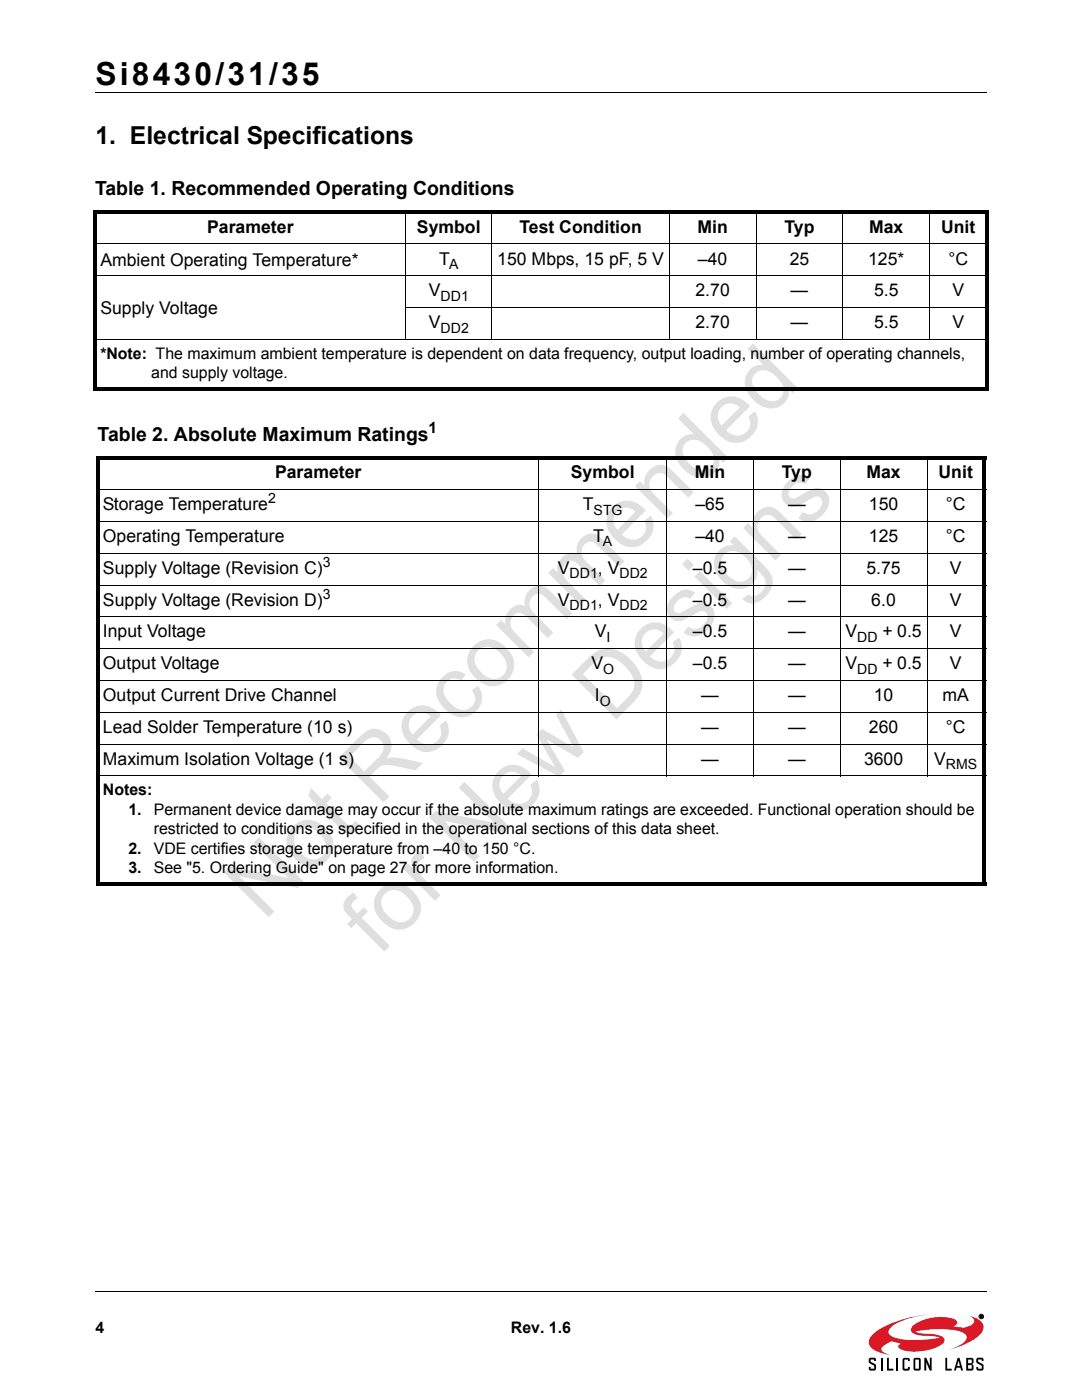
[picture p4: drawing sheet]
<svg xmlns="http://www.w3.org/2000/svg" width="216mm" height="279mm" viewBox="0 0 216 279" stroke-linecap="round" stroke-linejoin="round" font-family="sans-serif">
<defs><g id="words">
<g font-size="17.6" fill="#dfdfdf">
<text x="52.7" y="184" transform="rotate(-45 52.7 184)">Not Recommended</text>
<text x="75.6" y="191" transform="rotate(-45 75.6 191)">for New Designs</text>
</g>
<text font-size="6.3" x="19" y="16.9">Si8430/31/35</text>
<text font-size="4.9" x="19" y="28.7">1. Electrical Specifications</text>
<g font-size="3.9">
<text x="19" y="38.9">Table 1. Recommended Operating Conditions</text>
<text x="19.5" y="87.9">Table 2. Absolute Maximum Ratings</text>
</g>
<g font-size="3.5">
<text x="41.3" y="46.4">Parameter</text>
<text x="83.2" y="46.4">Symbol</text>
<text x="103.6" y="46.4">Test Condition</text>
<text x="139.2" y="46.4">Min</text>
<text x="156.5" y="46.4">Typ</text>
<text x="173.4" y="46.4">Max</text>
<text x="187.8" y="46.4">Unit</text>
<text x="20" y="53.2">Ambient Operating Temperature*</text>
<text x="87.7" y="52.8">T</text>
<text x="99.2" y="52.8">150 Mbps, 15 pF, 5 V</text>
<text x="139.3" y="52.8">–40</text>
<text x="157.6" y="52.8">25</text>
<text x="173.2" y="52.8">125*</text>
<text x="189.2" y="52.8">°C</text>
<text x="85.6" y="59.1">V</text>
<text x="138.8" y="59.1">2.70</text>
<text x="157.8" y="59.1">—</text>
<text x="174.4" y="59.1">5.5</text>
<text x="190" y="59.1">V</text>
<text x="20" y="62.7">Supply Voltage</text>
<text x="85.6" y="65.5">V</text>
<text x="138.8" y="65.5">2.70</text>
<text x="157.8" y="65.5">—</text>
<text x="174.4" y="65.5">5.5</text>
<text x="190" y="65.5">V</text>
<text x="54.9" y="95.5">Parameter</text>
<text x="113.9" y="95.5">Symbol</text>
<text x="138.6" y="95.5">Min</text>
<text x="156" y="95.5">Typ</text>
<text x="172.9" y="95.5">Max</text>
<text x="187.2" y="95.5">Unit</text>
<text x="20.5" y="101.8">Storage Temperature</text>
<text x="116.3" y="101.8">T</text>
<text x="138.7" y="101.8">–65</text>
<text x="157.2" y="101.8">—</text>
<text x="173.4" y="101.8">150</text>
<text x="188.7" y="101.8">°C</text>
<text x="20.5" y="108.2">Operating Temperature</text>
<text x="118.4" y="108.2">T</text>
<text x="138.7" y="108.2">–40</text>
<text x="157.2" y="108.2">—</text>
<text x="173.4" y="108.2">125</text>
<text x="188.7" y="108.2">°C</text>
<text x="20.5" y="114.5">Supply Voltage (Revision C)</text>
<text x="111.3" y="114.5">V</text>
<text x="119.3" y="114.5">, V</text>
<text x="138.3" y="114.5">–0.5</text>
<text x="157.2" y="114.5">—</text>
<text x="172.9" y="114.5">5.75</text>
<text x="189.5" y="114.5">V</text>
<text x="20.5" y="120.9">Supply Voltage (Revision D)</text>
<text x="111.3" y="120.9">V</text>
<text x="119.3" y="120.9">, V</text>
<text x="138.3" y="120.9">–0.5</text>
<text x="157.2" y="120.9">—</text>
<text x="173.9" y="120.9">6.0</text>
<text x="189.5" y="120.9">V</text>
<text x="20.5" y="127.2">Input Voltage</text>
<text x="118.7" y="127.2">V</text>
<text x="138.3" y="127.2">–0.5</text>
<text x="157.2" y="127.2">—</text>
<text x="168.7" y="127.2">V</text>
<text x="176.1" y="127.2">+ 0.5</text>
<text x="189.5" y="127.2">V</text>
<text x="20.5" y="133.6">Output Voltage</text>
<text x="118" y="133.6">V</text>
<text x="138.3" y="133.6">–0.5</text>
<text x="157.2" y="133.6">—</text>
<text x="168.7" y="133.6">V</text>
<text x="176.1" y="133.6">+ 0.5</text>
<text x="189.5" y="133.6">V</text>
<text x="20.5" y="139.9">Output Current Drive Channel</text>
<text x="118.7" y="139.9">I</text>
<text x="139.9" y="139.9">—</text>
<text x="157.2" y="139.9">—</text>
<text x="174.3" y="139.9">10</text>
<text x="188" y="139.9">mA</text>
<text x="20.5" y="146.3">Lead Solder Temperature (10 s)</text>
<text x="139.9" y="146.3">—</text>
<text x="157.3" y="146.3">—</text>
<text x="173.4" y="146.3">260</text>
<text x="188.7" y="146.3">°C</text>
<text x="20.5" y="152.6">Maximum Isolation Voltage (1 s)</text>
<text x="139.9" y="152.6">—</text>
<text x="157.3" y="152.6">—</text>
<text x="172.4" y="152.6">3600</text>
<text x="186.4" y="152.6">V</text>
</g>
<g font-size="3.2">
<text x="20" y="71.6">*Note: The maximum ambient temperature is dependent on data frequency, output loading, number of operating channels,</text>
<text x="30.2" y="75.5">and supply voltage.</text>
<text x="20.5" y="158.7">Notes:</text>
<text x="25.6" y="162.6">1.</text>
<text x="30.7" y="162.6">Permanent device damage may occur if the absolute maximum ratings are exceeded. Functional operation should be</text>
<text x="30.7" y="166.5">restricted to conditions as specified in the operational sections of this data sheet.</text>
<text x="25.6" y="170.4">2.</text>
<text x="30.7" y="170.4">VDE certifies storage temperature from –40 to 150 °C.</text>
<text x="25.6" y="174.2">3.</text>
<text x="30.7" y="174.2">See &quot;5. Ordering Guide&quot; on page 27 for more information.</text>
<text x="19" y="266">4</text>
<text x="102" y="266">Rev. 1.6</text>
</g>
<text font-size="3.1" x="85.5" y="86.4">1</text>
<g font-size="2.8">
<text x="89.6" y="53.7">A</text>
<text x="87.9" y="60">DD1</text>
<text x="87.9" y="66.4">DD2</text>
<text x="53.5" y="100.4">2</text>
<text x="118.4" y="102.7">STG</text>
<text x="64.4" y="113.1">3</text>
<text x="120.3" y="109.1">A</text>
<text x="64.4" y="119.4">3</text>
<text x="113.6" y="115.4">DD1</text>
<text x="123.6" y="115.4">DD2</text>
<text x="113.6" y="121.8">DD1</text>
<text x="123.6" y="121.8">DD2</text>
<text x="121.1" y="128.1">I</text>
<text x="171.1" y="128.1">DD</text>
<text x="120.4" y="134.5">O</text>
<text x="171.1" y="134.5">DD</text>
<text x="119.7" y="140.8">O</text>
<text x="188.7" y="153.5">RMS</text>
</g>
</g></defs>
<path d="M19 18.4h177.8M19.1 257.8h177.8" fill="none" stroke="#000" stroke-width=".2"/>
<path d="M172.3 258.6h25v18.7h-25z" fill="#fff"/>
<path d="M174.3 266.1a21.4 21.4 0 0 1 9.7-3.6l1.5-.2a16.9 16.9 0 0 0-7.6 2.5 1.05 1.05 0 0 0-.6 1 1.05 1.05 0 0 0 .7 .9 17 17 0 0 0 8.9 .4l.6-.1a11.4 11.4 0 0 0-3.8-.5h-.4a1.42 1.42 0 0 1-1.6-1.2 2.83 2.83 0 0 1 1.9-1.6 9.2 9.2 0 0 1 7-.3 .65 .65 0 0 1 .4 .7 .65 .65 0 0 1-.7 .5l-.1 .1a4.3 4.3 0 0 0 3.3-.1 .97 .97 0 0 0 .9-.9 .97 .97 0 0 0-.8-1l-.3-.1 .5 .1a2.73 2.73 0 0 1 2.5 2.3 5.4 5.4 0 0 1-3.4 3.1l-3.8 1.4a6.3 6.3 0 0 0 3.8-2.3 1.39 1.39 0 0 0-1.4-1.5 21.1 21.1 0 0 0-8.9 0l1.1 .4a10.3 10.3 0 0 1 4.4 .7 .81 .81 0 0 1-.1 1.5 10.1 10.1 0 0 1-8.3 .9l-.5-.5 .5-.6-1.9-.4-.6 .3a1.81 1.81 0 0 0-1.3 1.4l.6 .6 1.2 .4-1.6-.3a3.4 3.4 0 0 1-2.7-2 2.19 2.19 0 0 1 .9-2z" fill="#da1826"/>
<g fill="none" stroke="#000" stroke-width=".2">
<path d="M18.6 48.7h178.7M18.6 55h178.7M81 42v25.8M98.2 42v25.8M133.5 42v25.8M150.9 42v25.8M168.2 42v25.8M185.5 42v25.8M18.6 67.7h178.7M80.9 61.4h116.4M19.1 97.7h177.7M107.5 91v63.9"/>
<path d="M133 91v63.9M150.3 91v63.9M167.7 91v63.9M185 91v63.9M19.1 104h177.7M19.1 110.4h177.7M19.1 116.8h177.7M19.1 123.1h177.7M19.1 129.5h177.7M19.1 135.8h177.7M19.1 142.2h177.7M19.1 148.5h177.7"/>
<path d="M19.1 154.9h177.7M195.6 262.5h.4l-.1 .2 .2 .3-.4-.2-.1 .2zM195.7 262.5l.3 .1-.3 .1z"/>
<circle cx="195.8" cy="262.7" r=".45"/>
</g>
<g fill="#000">
<path d="M18.6 42h178.7v.7h-178.7zM18.6 77.3h178.7v.7h-178.7zM18.6 42.7h.7v34.6h-.7zM196.6 42.7h.7v34.6h-.7zM19.1 91h177.7v.7h-177.7zM19.1 91.7h.7v84.3h-.7zM19.1 176h177.7v.7h-177.7zM196.1 91.7h.7v84.3h-.7zM173.5 271h.9l.4 .1v.5h-.4v-.3h-.7v.2v.2l1 .6 .1 .2v.7l-.2 .3h-1.1l-.1-.7h.3v.4h.7v-.6l-.1-.1a1.14 1.14 0 0 1-1-.7v-.5zM177 271h.4v2.2h.9v.3h-1.3zM180.1 271.2l.4-.2h.7l.3 .2v.4h-.3v-.3h-.7v1.9h.7v-.4h.3v.4l-.1 .3h-.9l-.4-.1zM184.4 271h.4l.7 1.6v-1.6h.4v2.5h-.4l-.7-1.6v1.6h-.4z"/>
<path d="M188.6 271h.4v2.2h.9v.3h-1.3zM195 271h.9l.3 .1v.5h-.3v-.3h-.7v.2v.2l1 .6 .1 .3v.6l-.2 .3h-1.1l-.2-.7h.4v.4h.7v-.6l-.2-.1a1.14 1.14 0 0 1-.9-.7v-.5z"/>
<path d="M182.3 271.2v2.1l.3 .2h.9l.2-.3v-2l-.3-.2h-.8zM182.6 271.3h.8v1.9h-.8z"/>
<path d="M191.1 271l-.8 2.5h.4l.2-.5h.7l.2 .5h.4l-.8-2.5zM191.3 271.6l.2 1h-.5z"/>
<path d="M192.8 271v2.5h1.3l.2-.3v-.7l-.3-.2 .3-.3-.1-.8-.3-.2zM193.2 271.3h.7v.8h-.7zM193.2 272.4h.7v.8h-.7z"/>
<path d="M195.6 262.5h.4l-.1 .2 .2 .3-.4-.2-.1 .2zM195.7 262.5v.2l.3-.1z"/>
</g>
<path d="M175.9 271v2.5M179 271v2.5" fill="none" stroke="#000" stroke-width=".36"/>
<use href="#words"/>
</svg>
